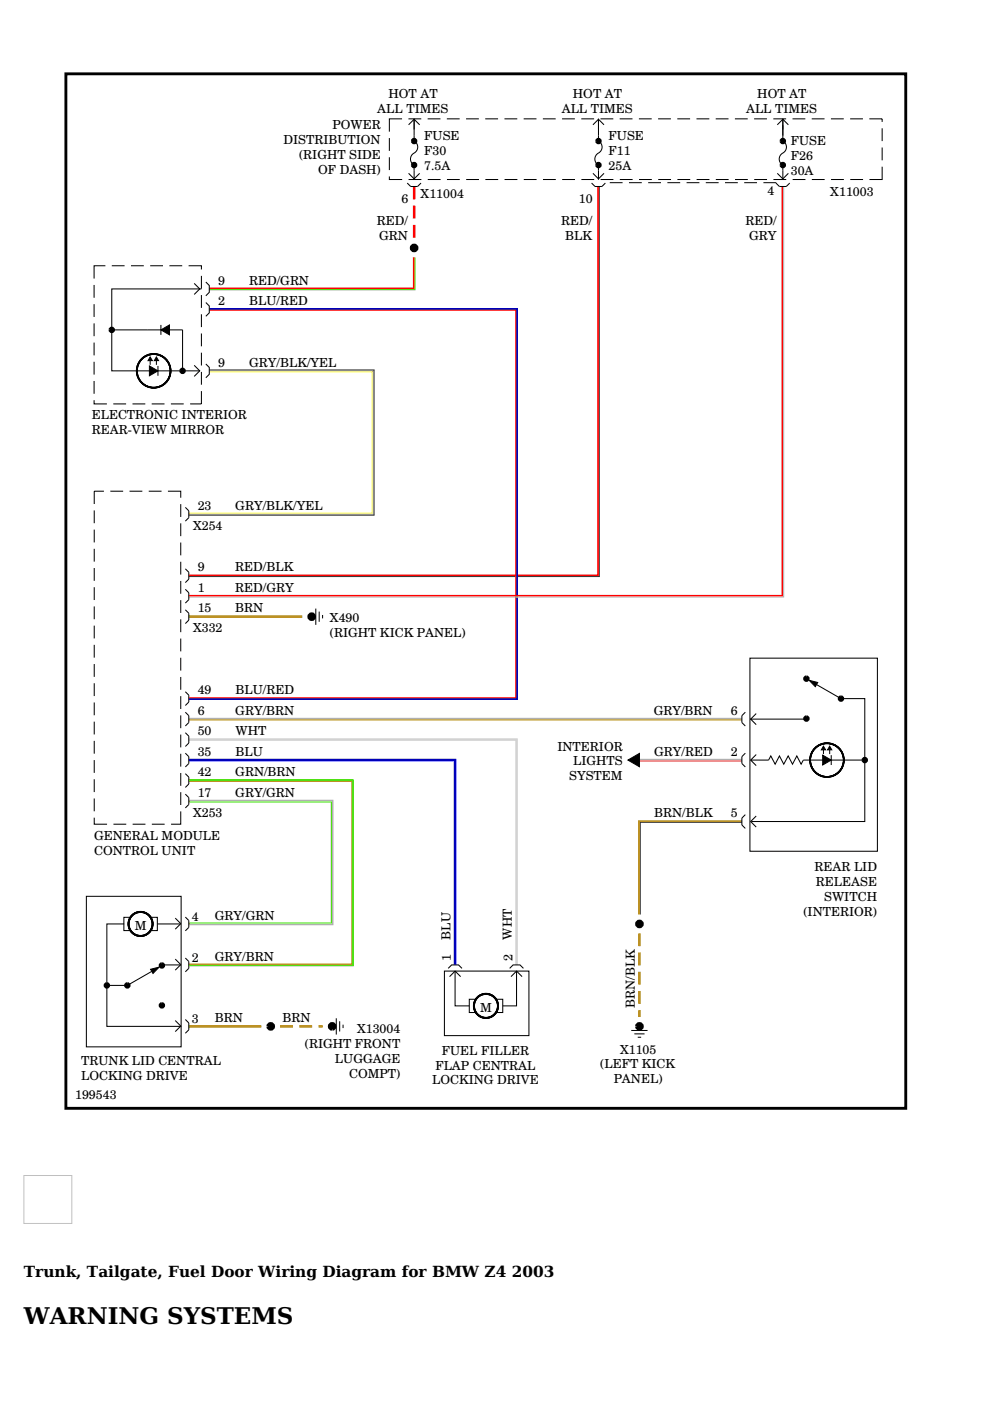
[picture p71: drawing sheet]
<svg xmlns="http://www.w3.org/2000/svg" width="210mm" height="297mm" viewBox="0 0 210 297" stroke-linecap="round" stroke-linejoin="round" font-family="sans-serif">
<defs><g id="words">
<text font-size="4.9" x="5.1" y="280.7">WARNING SYSTEMS</text>
<g font-size="3.3">
<text x="5.1" y="270.8">Trunk, Tailgate, Fuel Door Wiring Diagram for BMW Z4</text>
<text x="108.5" y="270.8">2003</text>
</g>
<g font-size="2.6">
<text x="80" y="23.9">ALL TIMES</text>
<text x="82.4" y="20.7">HOT AT</text>
<text x="119.1" y="23.9">ALL TIMES</text>
<text x="121.5" y="20.7">HOT AT</text>
<text x="158.2" y="23.9">ALL TIMES</text>
<text x="160.6" y="20.7">HOT AT</text>
<text x="70.5" y="27.4">POWER</text>
<text x="90" y="29.8">FUSE</text>
<text x="129" y="29.8">FUSE</text>
<text x="60.1" y="30.6">DISTRIBUTION</text>
<text x="63.4" y="33.7">(RIGHT SIDE</text>
<text x="90" y="32.9">F30</text>
<text x="129" y="32.9">F11</text>
<text x="167.7" y="30.7">FUSE</text>
<text x="167.7" y="33.9">F26</text>
<text x="67.5" y="36.9">OF DASH)</text>
<text x="89.2" y="41.9">X11004</text>
<text x="90" y="36.1">7.5A</text>
<text x="129" y="36.1">25A</text>
<text x="162.7" y="41.4">4</text>
<text x="167.7" y="37.1">30A</text>
<text x="176" y="41.5">X11003</text>
<text x="79.9" y="47.7">RED/</text>
<text x="85.1" y="43">6</text>
<text x="119" y="47.7">RED/</text>
<text x="122.7" y="43">10</text>
<text x="158.1" y="47.7">RED/</text>
<text x="80.4" y="50.8">GRN</text>
<text x="119.9" y="50.8">BLK</text>
<text x="158.8" y="50.8">GRY</text>
<text x="46.3" y="60.3">9</text>
<text x="46.3" y="64.7">2</text>
<text x="52.8" y="64.7">BLU/RED</text>
<text x="52.8" y="60.3">RED/GRN</text>
<text x="46.3" y="77.7">9</text>
<text x="52.8" y="77.7">GRY/BLK/YEL</text>
<text x="19.4" y="88.8">ELECTRONIC INTERIOR</text>
<text x="19.4" y="92">REAR-VIEW MIRROR</text>
<text x="40.9" y="112.4">X254</text>
<text x="41.9" y="108.1">23</text>
<text x="49.9" y="108.1">GRY/BLK/YEL</text>
<text x="41.9" y="121.1">9</text>
<text x="41.9" y="125.5">1</text>
<text x="49.9" y="121.1">RED/BLK</text>
<text x="49.9" y="125.5">RED/GRY</text>
<text x="41.9" y="129.8">15</text>
<text x="49.9" y="129.8">BRN</text>
<text x="70" y="131.9">X490</text>
<text x="40.9" y="134.1">X332</text>
<text x="70" y="135.1">(RIGHT KICK PANEL)</text>
<text x="41.9" y="147.2">49</text>
<text x="49.9" y="147.2">BLU/RED</text>
<text x="41.9" y="151.5">6</text>
<text x="41.9" y="155.9">50</text>
<text x="49.9" y="151.5">GRY/BRN</text>
<text x="49.9" y="155.9">WHT</text>
<text x="138.6" y="151.6">GRY/BRN</text>
<text x="155" y="151.6">6</text>
<text x="41.9" y="160.2">35</text>
<text x="49.9" y="160.2">BLU</text>
<text x="118.2" y="159.1">INTERIOR</text>
<text x="138.7" y="160.2">GRY/RED</text>
<text x="155" y="160.2">2</text>
<text x="41.9" y="164.6">42</text>
<text x="49.9" y="164.6">GRN/BRN</text>
<text x="120.7" y="165.5">SYSTEM</text>
<text x="121.5" y="162.3">LIGHTS</text>
<text x="40.9" y="173.2">X253</text>
<text x="41.9" y="168.9">17</text>
<text x="49.9" y="168.9">GRY/GRN</text>
<text x="138.7" y="173.3">BRN/BLK</text>
<text x="155" y="173.3">5</text>
<text x="19.9" y="178.2">GENERAL MODULE</text>
<text x="19.9" y="181.3">CONTROL UNIT</text>
<text x="172.7" y="184.7">REAR LID</text>
<text x="173" y="187.9">RELEASE</text>
<text x="174.8" y="191">SWITCH</text>
<text x="28.6" y="197.2">M</text>
<text x="40.7" y="195.2">4</text>
<text x="45.5" y="195">GRY/GRN</text>
<text x="170.4" y="194.2">(INTERIOR)</text>
<text x="40.7" y="203.9">2</text>
<text x="45.5" y="203.7">GRY/BRN</text>
<text x="95.5" y="199.2" transform="rotate(-90 95.5 199.2)">BLU</text>
<text x="95.6" y="203.8" transform="rotate(-90 95.6 203.8)">1</text>
<text x="108.5" y="199.2" transform="rotate(-90 108.5 199.2)">WHT</text>
<text x="108.6" y="203.8" transform="rotate(-90 108.6 203.8)">2</text>
<text x="101.8" y="214.6">M</text>
<text x="134.6" y="213.7" transform="rotate(-90 134.6 213.7)">BRN/BLK</text>
<text x="40.7" y="216.9">3</text>
<text x="45.5" y="216.7">BRN</text>
<text x="59.9" y="216.7">BRN</text>
<text x="75.7" y="219">X13004</text>
<text x="17.2" y="225.8">TRUNK LID CENTRAL</text>
<text x="64.6" y="222.2">(RIGHT FRONT</text>
<text x="71" y="225.4">LUGGAGE</text>
<text x="92.3" y="226.8">FLAP CENTRAL</text>
<text x="93.7" y="223.6">FUEL FILLER</text>
<text x="127.3" y="226.5">(LEFT KICK</text>
<text x="131.5" y="223.4">X1105</text>
<text x="15.9" y="233">199543</text>
<text x="17.2" y="229">LOCKING DRIVE</text>
<text x="74" y="228.5">COMPT)</text>
<text x="91.6" y="229.9">LOCKING DRIVE</text>
<text x="130.1" y="229.7">PANEL)</text>
</g>
</g></defs>
<g fill="none" stroke="#000" stroke-width=".22">
<path d="M82.6 37.4v.7h2.7M82.6 29.3v2.7M82.6 33.3v2.8M85.2 25.2h-2.6v2.7M86.3 38.8l.8 .7h1.4l.8-.7M86.6 25.2h2.7M86.6 38.1h2.7M86.6 26.5l1.2-1.2 1.2 1.2M86.6 36.7l1.2 1.2 1.2-1.2M87.8 25.2v4.7a1.52 1.52 0 0 1 .8 1.5 1.52 1.52 0 0 1-1.1 1.3 1.44 1.44 0 0 0 .3 2.3v3.1M90.7 25.2h2.7M90.7 38.1h2.7"/>
<path d="M94.7 25.2h2.8M94.8 38.1h2.7M98.8 25.2h2.7M98.8 38.1h2.8M102.9 25.2h2.7M102.9 38.1h2.7M107 25.2h2.7M107 38.1h2.7M111 25.2h2.7M111.1 38.1h2.7M115.1 25.2h2.7M115.1 38.1h2.7"/>
<path d="M119.2 25.2h2.7M119.2 38.1h2.7M123.2 25.2h2.8M123.3 38.1h2.7M125.4 38.8l.8 .7h1.4l.8-.7M125.7 26.5l1.2-1.2 1.2 1.2M125.7 36.7l1.2 1.2 1.2-1.2M126.9 25.2v4.7a1.52 1.52 0 0 1 .7 1.5 1.52 1.52 0 0 1-1 1.3 1.44 1.44 0 0 0 .3 2.3v3.1M127.3 25.2h2.7M127.3 38.1h2.8M131.4 25.2h2.7M131.4 38.1h2.7"/>
<path d="M135.5 25.2h2.7M135.5 38.1h2.7M139.5 25.2h2.7M139.6 38.1h2.7M143.6 25.2h2.7M143.6 38.1h2.7M147.7 25.2h2.7M147.7 38.1h2.7M151.7 25.2h2.8M151.8 38.1h2.7M155.8 25.2h2.7M155.8 38.1h2.8"/>
<path d="M159.9 25.2h2.7M159.9 38.1h2.7M164 25.2h2.7M164 38.1h2.7M164.5 38.8l.8 .7h1.4l.7-.7M164.8 26.5l1.2-1.2 1.2 1.2M164.8 36.7l1.2 1.2 1.2-1.2M166 25.2v4.7a1.52 1.52 0 0 1 .7 1.5 1.52 1.52 0 0 1-1 1.3 1.44 1.44 0 0 0 .3 2.3v3.1M168 25.2h2.7M168.1 38.1h2.7M172.1 25.2h2.7M172.1 38.1h2.7"/>
<path d="M176.2 25.2h2.7M176.2 38.1h2.7M180.2 25.2h2.8M180.3 38.1h2.7M184.3 25.2h2.7v.6M187 35.3v2.8h-2.7M187 27.2v2.7M187 31.3v2.7M22.3 56.3h-2.3v2.8M23.7 56.3h2.7M27.8 56.3h2.7M31.8 56.3h2.8"/>
<path d="M35.9 56.3h2.7M40 56.3h2.7v.8M42.7 58.5v2.7M43.6 59.8l.8 .7v1.5l-.8 .7M20 60.4v2.7M20 64.5v2.7M20 68.6v2.7M20 72.6v2.7M20 76.7v2.7M23.7 69.9h15v8.7M31.8 76.5v.9M33.2 76.5v.9"/>
<path d="M33.5 77.6v2.1M34.1 68.9v2.1M41.2 77.5l1.1 1.1-1.1 1.2M41.2 60.1l1.1 1.2-1.1 1.1M42.7 61.3h-19v17.3h18.6M42.7 62.6v2.7M42.7 66.6v2.7M42.7 70.7v2.7M42.7 74.8v2.7M42.7 78.8v2.8M43.6 64.1l.8 .8v1.4l-.8 .8M43.6 77.2l.8 .7v1.5l-.8 .7"/>
<path d="M20 84.8v.8h2.7M20 80.8v2.7M24 85.6h2.7M28.1 85.6h2.7M32.2 85.6h2.7M36.2 85.6h2.8M42.7 82.9v2.7h-2.4M20 108.2v2.7M20 112.3v2.7M20 116.4v2.7M22 104.1h-2v2.8M23.4 104.1h2.7"/>
<path d="M27.5 104.1h2.7M31.5 104.1h2.8M35.6 104.1h2.7v1.4M38.3 106.9v2.7M38.3 111v2.7M38.3 115v2.7M38.3 119.1v2.7M39.3 107.6l.7 .7v1.5l-.7 .7M20 120.4v2.7M20 124.5v2.7M20 128.6v2.7M20 132.6v2.8"/>
<path d="M20 136.7v2.7M38.3 123.2v2.7M38.3 127.2v2.8M38.3 131.3v2.7M38.3 135.4v2.7M38.3 139.5v2.7M39.3 120.6l.7 .7v1.5l-.7 .7M39.3 124.9l.7 .8v1.4l-.7 .8M39.3 129.3l.7 .7v1.5l-.7 .7M67 129v3.5M67.7 129.7v2.1M68.4 130.4v.7"/>
<path d="M159 139.5h27v41h-27zM20 140.8v2.7M20 144.9v2.7M20 148.9v2.7M20 153v2.7M20 157.1v2.7M38.3 143.5v2.7M38.3 147.6v2.7M38.3 151.7v2.7M38.3 155.7v2.8M38.3 159.8v2.7M39.3 146.7l.7 .7v1.5l-.7 .7"/>
<path d="M39.3 151l.7 .7v1.5l-.7 .7M39.3 155.3l.7 .8v1.4l-.7 .8M39.3 159.7l.7 .7v1.5l-.7 .7M158 151l-.7 .7v1.5l.7 .7M158 159.7l-.7 .7v1.5l.7 .7M159 152.5h12M160.3 160l-1.1 1.2 1.1 1.1M160.3 151.3l-1.1 1.2 1.1 1.1M173.1 145.1l5.2 3h5.1v13.1h-13.1l-.4 .8-1-1.7-.9 1.7-.9-1.7-.9 1.7-.9-1.7-1 1.7-.9-1.7-.4 .9h-3.8M174.6 159v.9M175.9 159v.9M20 173.4v1.3h2.7"/>
<path d="M20 161.1v2.8M20 165.2v2.7M20 169.3v2.7M24.1 174.7h2.7M28.1 174.7h2.7M32.2 174.7h2.7M38.3 172v2.7h-2M38.3 163.9v2.7M38.3 168v2.7M39.3 164l.7 .8v1.4l-.7 .8M39.3 168.4l.7 .7v1.5l-.7 .7M158 172.7l-.7 .8v1.4l.7 .7"/>
<path d="M160.3 173l-1.1 1.2 1.1 1.2M176.2 160.1v2.1M183.4 161.2v13h-24.1M18.3 190h20.1v32h-20.1zM26.3 195.9h-3.6v13M27.7 194.5h-1.4v2.8h1.4M32 194.5h1.4v2.8h-1.4M33.4 195.9h4.9M37.2 194.7l1.1 1.1-1.1 1.2M39.3 194.4l.7 .8v1.4l-.7 .8M32.2 205.9l-5.2 3h-4.3v8.7h15.7M34.2 204.6h4.2"/>
<path d="M37.2 216.4l1.1 1.1-1.1 1.2M37.2 203.3l1.1 1.2-1.1 1.2M39.3 216.2l.7 .7v1.4l-.7 .8M39.3 203.1l.7 .8v1.4l-.7 .7M71.3 215.9v3.4M72 216.5v2.2M72.7 217.3v.7M94.2 205.9h17.9v13.7h-17.9zM95 205.3l.8-.7h1.4l.7 .7M95.3 207.1l1.2-1.2 1.2 1.2M96.5 205.9v7.4h3M100.9 211.9h-1.4v2.8h1.4"/>
<path d="M105.2 211.9h1.4v2.8h-1.4M108.1 205.3l.7-.7h1.4l.8 .7M108.3 207.1l1.2-1.2 1.2 1.2M109.5 205.9v7.4h-2.9M133.8 218.5h3.5M134.5 219.2h2.2M135.2 219.9h.7"/>
</g>
<path d="M14 15.7h178v219.3h-178z" fill="none" stroke="#000" stroke-width=".61" stroke-linecap="butt"/>
<path d="M126.8 39.5v82.5h-86.8M165.9 39.5v86.8h-125.9M87.7 54.6v6.6h-43.3" fill="none" stroke="#f00" stroke-width=".36"/>
<path d="M127.1 39.5v82.7h-87.1M44.4 78.4h34.9v30.8h-39.3M157.3 174.4h-21.5v19.5" fill="none" stroke="#323232" stroke-width=".21"/>
<path d="M44.4 78.6h34.7v30.4h-39.1" fill="none" stroke="#afafaf" stroke-width=".26"/>
<path d="M44.4 78.8h34.5v30h-38.9" fill="none" stroke="#ff0" stroke-width=".21"/>
<g fill="none" stroke="#000" stroke-width=".68" stroke-linecap="butt">
<circle cx="87.8" cy="35" r=".34"/>
<circle cx="87.8" cy="29.9" r=".34"/>
<circle cx="126.9" cy="35" r=".34"/>
<circle cx="126.9" cy="29.9" r=".34"/>
<circle cx="166" cy="35" r=".34"/>
<circle cx="166" cy="29.9" r=".34"/>
<circle cx="23.7" cy="69.9" r=".34"/>
<circle cx="38.7" cy="78.6" r=".34"/>
<circle cx="171" cy="143.9" r=".34"/>
<circle cx="171" cy="152.4" r=".34"/>
<circle cx="178.3" cy="148.1" r=".34"/>
<circle cx="183.4" cy="161.2" r=".34"/>
<circle cx="22.7" cy="208.9" r=".34"/>
<circle cx="27" cy="208.9" r=".34"/>
<circle cx="34.3" cy="213.2" r=".34"/>
<circle cx="34.3" cy="204.7" r=".34"/>
</g>
<path d="M40 130.7h24.1M135.6 197.9v2.7M40 217.6h15.4M59.4 217.6h2.7M63.5 217.6h2.7M67.5 217.6h.9M135.6 202v2.7M135.6 206v2.8M135.6 210.1v2.7M135.6 214.2v1.4" fill="none" stroke="#b28600" stroke-width=".54"/>
<g fill="none" stroke="#000" stroke-width=".91" stroke-linecap="butt">
<circle cx="87.8" cy="52.6" r=".46"/>
<circle cx="66.1" cy="130.7" r=".46"/>
<circle cx="135.6" cy="195.9" r=".46"/>
<circle cx="57.4" cy="217.6" r=".46"/>
<circle cx="70.4" cy="217.6" r=".46"/>
<circle cx="135.6" cy="217.6" r=".46"/>
</g>
<path d="M44.4 65.8h64.9v82.1h-69.3M135.6 161.3h21.7" fill="none" stroke="#f00" stroke-width=".21"/>
<path d="M40 152.4h117.3M40 169.7h30.5v26.3h-30.5M135.6 161.1h21.7" fill="none" stroke="#afafaf" stroke-width=".36"/>
<path d="M31.7 77.6l1.8 1-1.8 1.1zM31.8 75.7l.5 .8h-.9zM33.2 75.7l.4 .8h-.9zM34.1 69.9l1.8-1v2.1zM133.1 161.1l2.5-1.4v2.9zM171.6 144.2l1.8 .5-.5 .9zM174.6 158.2l.4 .8h-.9zM175.9 158.2l.5 .8h-.9zM174.4 160.1l1.8 1.1-1.8 1zM31.9 205.5l1.9-.5-1.4 1.4z" fill="#000"/>
<g fill="none" stroke="#000" stroke-width=".21">
<path d="M129.3 38.7h2.7M133.4 38.7h2.7M137.4 38.7h2.7M141.5 38.7h2.7M145.6 38.7h2.7M149.6 38.7h2.8M153.7 38.7h2.7M157.8 38.7h2.7M161.9 38.7h2.7M31.7 77.6l1.8 1-1.8 1.1zM31.8 75.7l.5 .8h-.9zM33.2 75.7l.4 .8h-.9z"/>
<path d="M34.1 69.9l1.8-1v2.1zM171.6 144.2l1.8 .5-.5 .9zM174.6 158.2l.4 .8h-.9zM175.9 158.2l.5 .8h-.9zM133.1 161.1l2.5-1.4v2.9zM174.4 160.1l1.8 1.1-1.8 1zM31.9 205.5l1.9-.5-1.4 1.4z"/>
<circle cx="32.6" cy="78.6" r="3.7"/>
<circle cx="32.6" cy="78.6" r="3.6"/>
<circle cx="32.6" cy="78.6" r="3.5"/>
<circle cx="175.3" cy="161.2" r="3.7"/>
<circle cx="175.3" cy="161.2" r="3.6"/>
<circle cx="175.3" cy="161.2" r="3.5"/>
<circle cx="29.8" cy="195.9" r="2.66"/>
<circle cx="29.8" cy="195.9" r="2.64"/>
<circle cx="29.8" cy="195.9" r="2.62"/>
<circle cx="29.8" cy="195.9" r="2.59"/>
<circle cx="29.8" cy="195.9" r="2.57"/>
<circle cx="29.8" cy="195.9" r="2.55"/>
<circle cx="29.8" cy="195.9" r="2.53"/>
<circle cx="29.8" cy="195.9" r="2.51"/>
<circle cx="29.8" cy="195.9" r="2.48"/>
<circle cx="29.8" cy="195.9" r="2.46"/>
<circle cx="29.8" cy="195.9" r="2.44"/>
<circle cx="103" cy="213.3" r="2.66"/>
<circle cx="103" cy="213.3" r="2.64"/>
<circle cx="103" cy="213.3" r="2.62"/>
<circle cx="103" cy="213.3" r="2.59"/>
<circle cx="103" cy="213.3" r="2.57"/>
<circle cx="103" cy="213.3" r="2.55"/>
<circle cx="103" cy="213.3" r="2.53"/>
<circle cx="103" cy="213.3" r="2.51"/>
<circle cx="103" cy="213.3" r="2.48"/>
<circle cx="103" cy="213.3" r="2.46"/>
<circle cx="103" cy="213.3" r="2.44"/>
</g>
<path d="M87.8 39.5v2.8M87.8 43.6v2.7M87.8 47.7v2.7" fill="none" stroke="#f00" stroke-width=".54"/>
<path d="M88 54.6v6.8h-43.6M40 170h30.3v25.7h-30.3" fill="none" stroke="#39e500" stroke-width=".21"/>
<path d="M40 156.8h69.5v47.8" fill="none" stroke="#d2d2d2" stroke-width=".54"/>
<path d="M40 161.2h56.5v43.4" fill="none" stroke="#00f" stroke-width=".54"/>
<path d="M44.4 65.5h65.2v82.7h-69.6" fill="none" stroke="#00f" stroke-width=".36"/>
<path d="M166.2 39.5v87.1h-126.2" fill="none" stroke="#afafaf" stroke-width=".21"/>
<path d="M40 152.6h117.3M40 165.7h34.6v38.7h-34.6" fill="none" stroke="#b28600" stroke-width=".21"/>
<path d="M157.3 174.1h-21.8v19.8" fill="none" stroke="#b28600" stroke-width=".36"/>
<path d="M40 165.4h34.9v39.3h-34.9" fill="none" stroke="#39e500" stroke-width=".36"/>
<path d="M5.1 249.2h10.1v10.2h-10.1z" fill="none" stroke="#c0c0c0" stroke-width=".21"/>
<use href="#words"/>
</svg>
